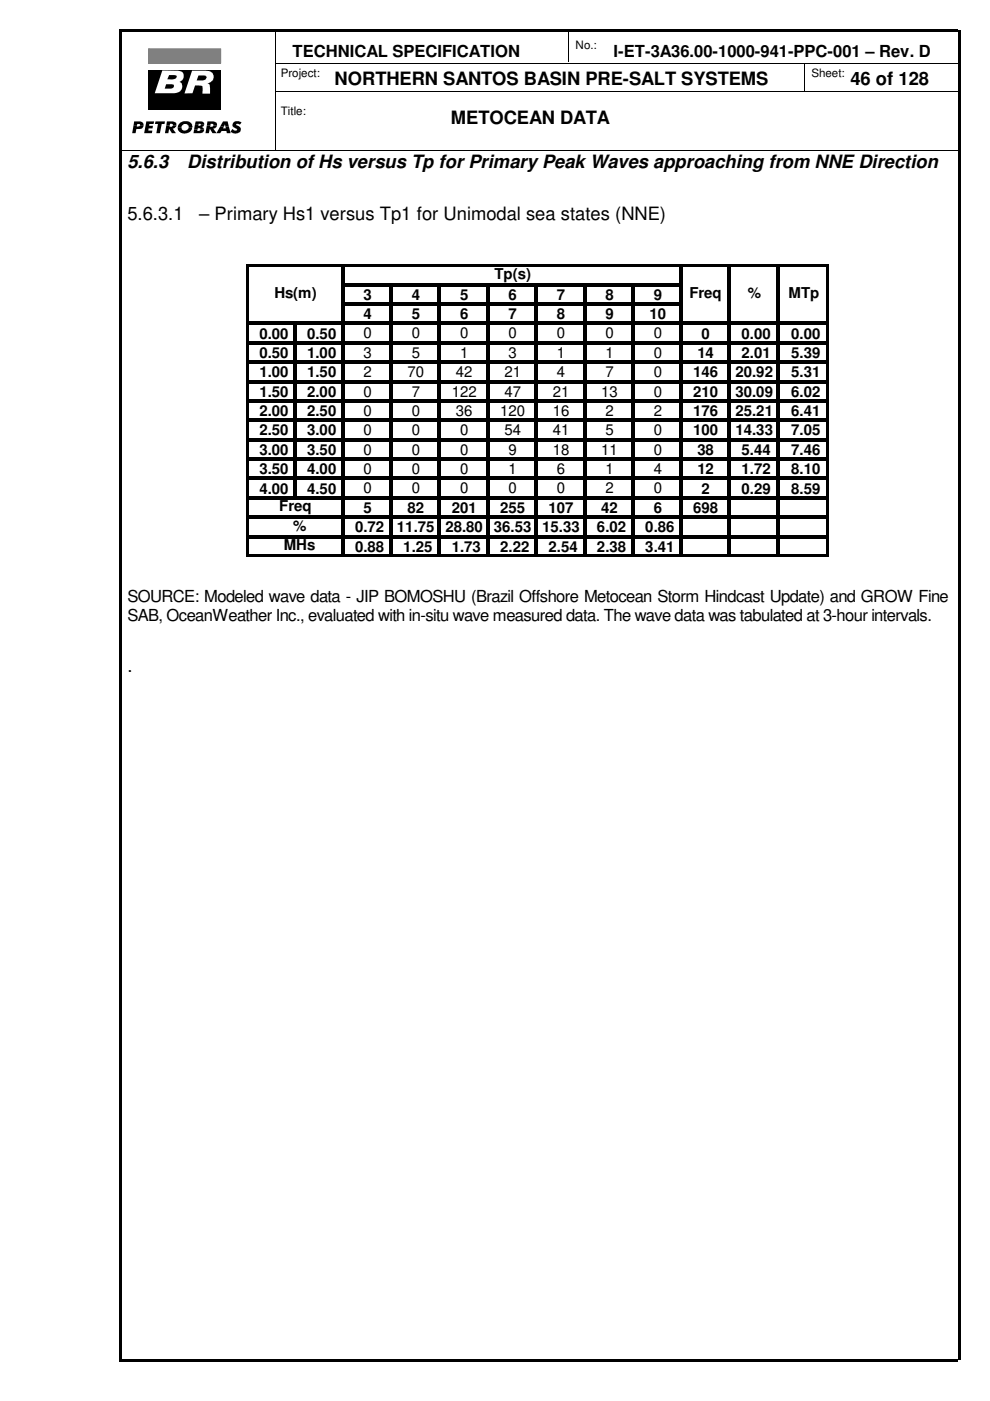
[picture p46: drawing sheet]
<svg xmlns="http://www.w3.org/2000/svg" width="210mm" height="297mm" viewBox="0 0 210 297" stroke-linecap="round" stroke-linejoin="round" font-family="sans-serif">
<defs><g id="words">
<g font-size="3.9">
<text x="71" y="18.1">NORTHERN SANTOS BASIN PRE-SALT SYSTEMS</text>
<text x="180.3" y="18.1">46 of 128</text>
<text x="95.6" y="26.2">METOCEAN DATA</text>
<text x="27" y="35.6">5.6.3</text>
<text x="39.7" y="35.6">Distribution of Hs versus Tp for Primary Peak Waves approaching from NNE Direction</text>
<text x="27" y="46.7">5.6.3.1</text>
<text x="42.2" y="46.7">– Primary Hs1 versus Tp1 for Unimodal sea states (NNE)</text>
<text x="27" y="142.5">.</text>
</g>
<g font-size="3.5">
<text x="62" y="12.1">TECHNICAL SPECIFICATION</text>
<text x="130.1" y="12.1">I-ET-3A36.00-1000-941-PPC-001 – Rev. D</text>
<text x="27" y="127.7">SOURCE: Modeled wave data - JIP BOMOSHU (Brazil Offshore Metocean Storm Hindcast Update) and GROW Fine</text>
<text x="27" y="131.7">SAB, OceanWeather Inc., evaluated with in-situ wave measured data. The wave data was tabulated at 3-hour intervals.</text>
</g>
<g font-size="3.2">
<text x="104.8" y="59.1">Tp(s)</text>
<text x="58.2" y="63.2">Hs(m)</text>
<text x="77" y="63.6">3</text>
<text x="87.3" y="63.6">4</text>
<text x="97.5" y="63.6">5</text>
<text x="107.8" y="63.6">6</text>
<text x="118.1" y="63.6">7</text>
<text x="128.4" y="63.6">8</text>
<text x="138.6" y="63.6">9</text>
<text x="146.2" y="63.2">Freq</text>
<text x="158.5" y="63.2">%</text>
<text x="167.2" y="63.2">MTp</text>
<text x="55" y="71.8">0.00</text>
<text x="65.1" y="71.8">0.50</text>
<text x="77" y="67.7">4</text>
<text x="77" y="71.8">0</text>
<text x="87.3" y="67.7">5</text>
<text x="87.3" y="71.8">0</text>
<text x="97.5" y="67.7">6</text>
<text x="97.5" y="71.8">0</text>
<text x="107.8" y="67.7">7</text>
<text x="107.8" y="71.8">0</text>
<text x="118.1" y="67.7">8</text>
<text x="118.1" y="71.8">0</text>
<text x="128.4" y="67.7">9</text>
<text x="128.4" y="71.8">0</text>
<text x="137.7" y="67.7">10</text>
<text x="138.6" y="71.8">0</text>
<text x="148.8" y="71.8">0</text>
<text x="157.2" y="71.8">0.00</text>
<text x="167.8" y="71.8">0.00</text>
<text x="55" y="75.9">0.50</text>
<text x="65.1" y="75.9">1.00</text>
<text x="77" y="75.9">3</text>
<text x="87.3" y="75.9">5</text>
<text x="97.5" y="75.9">1</text>
<text x="107.8" y="75.9">3</text>
<text x="118.1" y="75.9">1</text>
<text x="128.4" y="75.9">1</text>
<text x="138.6" y="75.9">0</text>
<text x="147.9" y="75.9">14</text>
<text x="157.2" y="75.9">2.01</text>
<text x="167.8" y="75.9">5.39</text>
<text x="55" y="80">1.00</text>
<text x="65.1" y="80">1.50</text>
<text x="77" y="80">2</text>
<text x="86.4" y="80">70</text>
<text x="96.6" y="80">42</text>
<text x="106.9" y="80">21</text>
<text x="118.1" y="80">4</text>
<text x="128.4" y="80">7</text>
<text x="138.6" y="80">0</text>
<text x="147" y="80">146</text>
<text x="155.9" y="80">20.92</text>
<text x="167.8" y="80">5.31</text>
<text x="55" y="84.1">1.50</text>
<text x="55" y="88.2">2.00</text>
<text x="65.1" y="84.1">2.00</text>
<text x="65.1" y="88.2">2.50</text>
<text x="77" y="84.1">0</text>
<text x="77" y="88.2">0</text>
<text x="87.3" y="84.1">7</text>
<text x="87.3" y="88.2">0</text>
<text x="95.8" y="84.1">122</text>
<text x="96.6" y="88.2">36</text>
<text x="106" y="88.2">120</text>
<text x="106.9" y="84.1">47</text>
<text x="117.2" y="88.2">16</text>
<text x="117.2" y="84.1">21</text>
<text x="127.5" y="84.1">13</text>
<text x="128.4" y="88.2">2</text>
<text x="138.6" y="88.2">2</text>
<text x="138.6" y="84.1">0</text>
<text x="147" y="84.1">210</text>
<text x="147" y="88.2">176</text>
<text x="155.9" y="84.1">30.09</text>
<text x="155.9" y="88.2">25.21</text>
<text x="167.8" y="84.1">6.02</text>
<text x="167.8" y="88.2">6.41</text>
<text x="55" y="92.3">2.50</text>
<text x="65.1" y="92.3">3.00</text>
<text x="77" y="92.3">0</text>
<text x="87.3" y="92.3">0</text>
<text x="97.5" y="92.3">0</text>
<text x="106.9" y="92.3">54</text>
<text x="117.2" y="92.3">41</text>
<text x="128.4" y="92.3">5</text>
<text x="138.6" y="92.3">0</text>
<text x="147" y="92.3">100</text>
<text x="155.9" y="92.3">14.33</text>
<text x="167.8" y="92.3">7.05</text>
<text x="55" y="96.4">3.00</text>
<text x="55" y="100.5">3.50</text>
<text x="65.1" y="96.4">3.50</text>
<text x="65.1" y="100.5">4.00</text>
<text x="77" y="96.4">0</text>
<text x="77" y="100.5">0</text>
<text x="87.3" y="96.4">0</text>
<text x="87.3" y="100.5">0</text>
<text x="97.5" y="96.4">0</text>
<text x="97.5" y="100.5">0</text>
<text x="107.8" y="96.4">9</text>
<text x="107.8" y="100.5">1</text>
<text x="117.2" y="96.4">18</text>
<text x="118.1" y="100.5">6</text>
<text x="127.5" y="96.4">11</text>
<text x="128.4" y="100.5">1</text>
<text x="138.6" y="96.4">0</text>
<text x="138.6" y="100.5">4</text>
<text x="147.9" y="96.4">38</text>
<text x="147.9" y="100.5">12</text>
<text x="157.2" y="96.4">5.44</text>
<text x="157.2" y="100.5">1.72</text>
<text x="167.8" y="96.4">7.46</text>
<text x="167.8" y="100.5">8.10</text>
<text x="55" y="104.6">4.00</text>
<text x="65.1" y="104.6">4.50</text>
<text x="77" y="104.6">0</text>
<text x="87.3" y="104.6">0</text>
<text x="97.5" y="104.6">0</text>
<text x="107.8" y="104.6">0</text>
<text x="118.1" y="104.6">0</text>
<text x="128.4" y="104.6">2</text>
<text x="138.6" y="104.6">0</text>
<text x="148.8" y="104.6">2</text>
<text x="157.2" y="104.6">0.29</text>
<text x="167.8" y="104.6">8.59</text>
<text x="59.2" y="108.4">Freq</text>
<text x="62.1" y="112.5">%</text>
<text x="75.3" y="112.9">0.72</text>
<text x="77" y="108.8">5</text>
<text x="84.2" y="112.9">11.75</text>
<text x="86.4" y="108.8">82</text>
<text x="94.4" y="112.9">28.80</text>
<text x="95.8" y="108.8">201</text>
<text x="104.7" y="112.9">36.53</text>
<text x="106" y="108.8">255</text>
<text x="114.9" y="112.9">15.33</text>
<text x="116.3" y="108.8">107</text>
<text x="126.6" y="112.9">6.02</text>
<text x="127.5" y="108.8">42</text>
<text x="136.8" y="112.9">0.86</text>
<text x="138.6" y="108.8">6</text>
<text x="147" y="108.8">698</text>
<text x="60.2" y="116.6">MHs</text>
<text x="75.3" y="117">0.88</text>
<text x="85.5" y="117">1.25</text>
<text x="95.8" y="117">1.73</text>
<text x="106" y="117">2.22</text>
<text x="116.3" y="117">2.54</text>
<text x="126.6" y="117">2.38</text>
<text x="136.8" y="117">3.41</text>
</g>
<g font-size="2.5">
<text x="122" y="10.3">No.:</text>
<text x="59.5" y="16.3">Project:</text>
<text x="172" y="16.3">Sheet:</text>
<text x="59.5" y="24.5">Title:</text>
</g>
</g></defs>
<path d="M25.4 6.3h177.8v.5h-177.8zM25.4 288.2h177.8v.6h-177.8zM25.4 6.3h.5v281.9h-.5zM203.1 6.3h.5v281.9h-.5z" fill="#000"/>
<path d="M58.4 13.4h144.8M58.4 19.4h144.8M58.5 6.3v25.4M120.5 6.3v6.9M170.5 13.3v6.1M25.4 31.8h177.8" fill="none" stroke="#000" stroke-width=".21"/>
<path d="M31.5 15h15.3v8.4h-15.3z" fill-rule="evenodd" fill="#000"/>
<path d="M40.7 15h2.9a1.36 1.36 0 0 1 1.7 1.1 1.36 1.36 0 0 1-1.2 1.6h-.1l.4 .2 .1 .3v1.7h-1.6v-1.6l-.7-.2h-.8l-.6 1.7h-1.7z" fill-rule="evenodd" fill="#fff"/>
<path d="M31.5 10.3h15.3v3.2h-15.3z" fill-rule="evenodd" fill="#7f7f7f"/>
<path d="M31.5 10.3h15.3v3.2h-15.3z" fill="none" stroke="#7f7f7f" stroke-width=".21"/>
<path d="M42.1 16h1a.5 .5 0 0 1 .7 .4 .5 .5 0 0 1-.5 .6l-1.6 .1z" fill-rule="evenodd" fill="#000"/>
<path d="M34.4 14.9l3.2 .1a1.23 1.23 0 0 1 1.3 1 1.23 1.23 0 0 1-.8 1.4 1.17 1.17 0 0 1 .6 1.1 1.17 1.17 0 0 1-.8 1l-.9 .3h-4.2z" fill-rule="evenodd" fill="#fff"/>
<g fill="#000">
<path d="M35.2 17.9h.8a.52 .52 0 0 1 .6 0 .52 .52 0 0 1 .1 .6l-.5 .3h-1.3z" fill-rule="evenodd"/>
<path d="M35.9 15.9h1a.45 .45 0 0 1 .6 .4 .45 .45 0 0 1-.6 .5h-1.4z" fill-rule="evenodd"/>
<path d="M28.4 25.7l1.6 .1 .4 .4v.3h-.7l-.2-.2h-.4l-.1 .2h-.7z" fill-rule="evenodd"/>
<path d="M28.3 26.5h.7v.3h.5l.2-.3h.7a.99 .99 0 0 1-1.3 .8h-.2l-.2 .9h-.7z" fill-rule="evenodd"/>
<path d="M31 25.7h1.7l-.1 .6h-.9l-.1 .4h.8l-.1 .5h-.8v.5h.8l-.1 .5h-1.6z" fill-rule="evenodd"/>
<path d="M33 25.7h2l-.1 .6h-.6l-.4 1.9h-.8l.4-1.9h-.6z" fill-rule="evenodd"/>
<path d="M35.4 25.7l1.6 .1 .3 .2 .1 .6h-.7v-.2l-.3-.2h-.3l-.1 .4h-.7z" fill-rule="evenodd"/>
<path d="M35.3 26.6h.7l-.1 .3h.5l.3-.3h.7l-.3 .5-.5 .2 .7 .9h-.9l-.5-.9-.2 .9h-.7z" fill-rule="evenodd"/>
<path d="M38.1 26.2l.2-.2a1.61 1.61 0 0 1 2.5 .8v.2h-.8a.77 .77 0 0 0-.8-.7 .77 .77 0 0 0-.7 .7h-.8z" fill-rule="evenodd"/>
<path d="M37.7 27h.8a.76 .76 0 0 0 .7 .7 .76 .76 0 0 0 .8-.7h.8a1.6 1.6 0 0 1-1.5 1.3 1.6 1.6 0 0 1-1.6-1z" fill-rule="evenodd"/>
<path d="M41.3 26.5h.8l-.1 .2h.4l.2-.2h.7l-.3 .3-.3 .1 .4 .2 .2 .4h-.8l-.1-.3h-.4l-.1 .3h-.8z" fill-rule="evenodd"/>
<path d="M41.1 27.5h.8l-.1 .3 .5-.1 .2-.2h.8v.2l-.4 .4-.3 .1h-1.6z" fill-rule="evenodd"/>
<path d="M41.5 25.7l1.5 .1 .3 .3v.3l-.7 .1-.1-.3h-.4v.3h-.8z" fill-rule="evenodd"/>
<path d="M44 25.7l1.6 .1 .3 .3 .1 .5h-.7l-.3-.4h-.3l-.1 .4h-.7z" fill-rule="evenodd"/>
<path d="M43.9 26.6h.7l-.1 .3a.52 .52 0 0 0 .8-.3h.7l-.4 .5-.4 .2 .7 .9h-.9l-.5-.9-.2 .9h-.7z" fill-rule="evenodd"/>
<path d="M47.3 25.7h1l.2 1.1h-.7l-.1-.5-.2 .5h-.8z" fill-rule="evenodd"/>
<path d="M46.7 26.8h.8l-.2 .4h.6l-.1-.4h.7l.4 1.4h-.8l-.1-.4h-1l-.3 .4h-.8z" fill-rule="evenodd"/>
<path d="M49.6 25.9l.4-.2 .9 .1 .3 .2-.4 .5a.37 .37 0 0 0-.4-.3 .37 .37 0 0 0-.3 .3l.1 .1a.85 .85 0 0 1 .9 .9 .85 .85 0 0 1-1 .8l-.7-.1-.5-.3 .4-.6a.57 .57 0 0 0 .5 .4 .57 .57 0 0 0 .5-.3l-.4-.2a.74 .74 0 0 1-.3-1.3z" fill-rule="evenodd"/>
</g>
<g fill="#fff">
<path d="M26.8 9.6h.3v.3h-.3z"/>
<path d="M27.1 9.6h28.1v.3h-28.1z"/>
<path d="M55.2 9.6h.3v.3h-.3z"/>
<path d="M26.8 28.7h.3v.2h-.3z"/>
<path d="M27.1 28.7h28.1v.2h-28.1z"/>
<path d="M55.2 28.7h.3v.2h-.3z"/>
<path d="M26.8 9.9h.3v18.8h-.3z"/>
<path d="M55.2 9.9h.3v18.8h-.3z"/>
</g>
<g fill="#000">
<path d="M52.7 56.1h123.1v.5h-123.1zM52.7 68.2h123.1v.7h-123.1zM52.7 72.3h123.1v.7h-123.1zM52.7 76.5h123.1v.6h-123.1zM73 60h71.8v.7h-71.8zM73 64.1h71.8v.7h-71.8zM52.7 80.6h123.1v.6h-123.1zM52.7 84.7h123.1v.6h-123.1zM52.7 88.8h123.1v.7h-123.1zM52.7 92.9h123.1v.7h-123.1zM52.7 97h123.1v.7h-123.1zM52.2 56.1h.5v61.9h-.5z"/>
<path d="M52.7 101.1h123.1v.7h-123.1zM52.7 105.2h123.1v.7h-123.1zM52.7 109.3h123.1v.7h-123.1zM52.7 113.4h123.1v.7h-123.1zM52.7 117.5h123.1v.5h-123.1zM62.3 68.9h.6v37h-.6zM72.3 56.6h.7v61.4h-.7zM82.5 60.7h.7v57.3h-.7zM92.8 60.7h.7v57.3h-.7zM103.1 60.7h.7v57.3h-.7zM113.4 60.7h.6v57.3h-.6zM123.6 60.7h.7v57.3h-.7z"/>
<path d="M133.9 60.7h.6v57.3h-.6zM144.1 56.6h.7v61.4h-.7zM154.1 56.6h.7v61.4h-.7zM164.7 56.6h.7v61.4h-.7zM175.3 56.6h.5v61.4h-.5z"/>
</g>
<use href="#words"/>
</svg>
